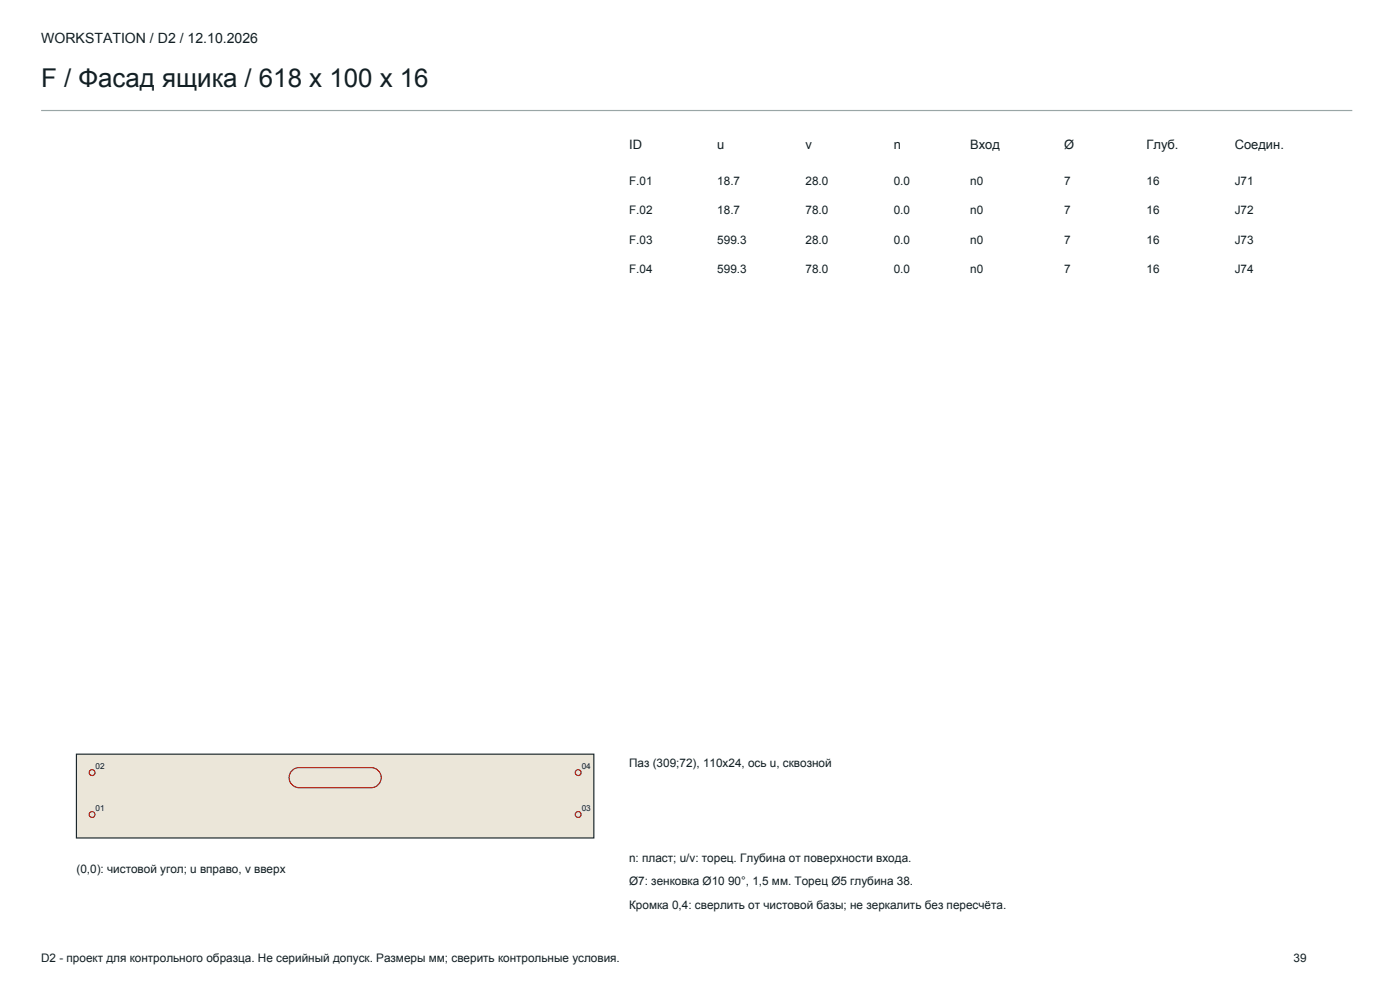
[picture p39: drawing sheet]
<svg xmlns="http://www.w3.org/2000/svg" width="420mm" height="297mm" viewBox="0 0 420 297" stroke-linecap="round" stroke-linejoin="round" font-family="sans-serif">
<defs><g id="words">
<text font-size="7.8" fill="#121f24" x="12.3" y="26.1">F / Фасад ящика / 618 x 100 x 16</text>
<text font-size="4.2" fill="#121f24" x="12.3" y="13">WORKSTATION / D2 / 12.10.2026</text>
<g font-size="3.9" fill="#121f24">
<text x="188.7" y="44.8">ID</text>
<text x="215.2" y="44.8">u</text>
<text x="241.7" y="44.8">v</text>
<text x="268.1" y="44.8">n</text>
<text x="291" y="44.8">Вход</text>
<text x="319.3" y="44.8">Ø</text>
<text x="344" y="44.8">Глуб.</text>
<text x="370.4" y="44.8">Соедин.</text>
</g>
<g font-size="3.5" fill="#121f24">
<text x="188.7" y="55.3">F.01</text>
<text x="215.2" y="55.3">18.7</text>
<text x="241.7" y="55.3">28.0</text>
<text x="268.1" y="55.3">0.0</text>
<text x="291" y="55.3">n0</text>
<text x="319.3" y="55.3">7</text>
<text x="344" y="55.3">16</text>
<text x="370.4" y="55.3">J71</text>
<text x="188.7" y="64.2">F.02</text>
<text x="215.2" y="64.2">18.7</text>
<text x="241.7" y="64.2">78.0</text>
<text x="268.1" y="64.2">0.0</text>
<text x="291" y="64.2">n0</text>
<text x="319.3" y="64.2">7</text>
<text x="344" y="64.2">16</text>
<text x="370.4" y="64.2">J72</text>
<text x="188.7" y="73">F.03</text>
<text x="215.2" y="73">599.3</text>
<text x="241.7" y="73">28.0</text>
<text x="268.1" y="73">0.0</text>
<text x="291" y="73">n0</text>
<text x="319.3" y="73">7</text>
<text x="344" y="73">16</text>
<text x="370.4" y="73">J73</text>
<text x="188.7" y="81.8">F.04</text>
<text x="215.2" y="81.8">599.3</text>
<text x="241.7" y="81.8">78.0</text>
<text x="268.1" y="81.8">0.0</text>
<text x="291" y="81.8">n0</text>
<text x="319.3" y="81.8">7</text>
<text x="344" y="81.8">16</text>
<text x="370.4" y="81.8">J74</text>
<text x="188.7" y="230">Паз (309;72), 110x24, ось u, сквозной</text>
<text x="22.9" y="261.7">(0,0): чистовой угол; u вправо, v вверх</text>
<text x="188.7" y="258.2">n: пласт; u/v: торец. Глубина от поверхности входа.</text>
<text x="188.7" y="265.3">Ø7: зенковка Ø10 90°, 1,5 мм. Торец Ø5 глубина 38.</text>
<text x="188.7" y="272.3">Кромка 0,4: сверлить от чистовой базы; не зеркалить без пересчёта.</text>
<text x="12.3" y="288.2">D2 - проект для контрольного образца. Не серийный допуск. Размеры мм; сверить контрольные условия.</text>
<text x="388.1" y="288.2">39</text>
</g>
<g font-size="2.5" fill="#121f24">
<text x="28.7" y="230.5">02</text>
<text x="174.5" y="230.5">04</text>
<text x="28.7" y="243">01</text>
<text x="174.5" y="243">03</text>
</g>
</g></defs>
<path d="M12.3 33.1h393.4" fill="none" stroke="#99a6a6" stroke-width=".35"/>
<path d="M22.9 226h155.3v25.1h-155.3z" fill-rule="evenodd" fill="#ebe6d9" stroke="#1a2629" stroke-width=".35"/>
<g fill="none" stroke="#b31f0f" stroke-width=".35">
<path d="M87.4 231.2a3 3 0 0 1 2.3-1.2h21.6a3 3 0 0 1 3.1 3.1 3 3 0 0 1-3.1 3h-21.6a3 3 0 0 1-2.7-1.7 3 3 0 0 1 .4-3.2z"/>
<circle cx="27.6" cy="231.5" r=".88"/>
<circle cx="173.5" cy="231.5" r=".88"/>
<circle cx="27.6" cy="244.1" r=".88"/>
<circle cx="173.5" cy="244.1" r=".88"/>
</g>
<use href="#words"/>
</svg>
